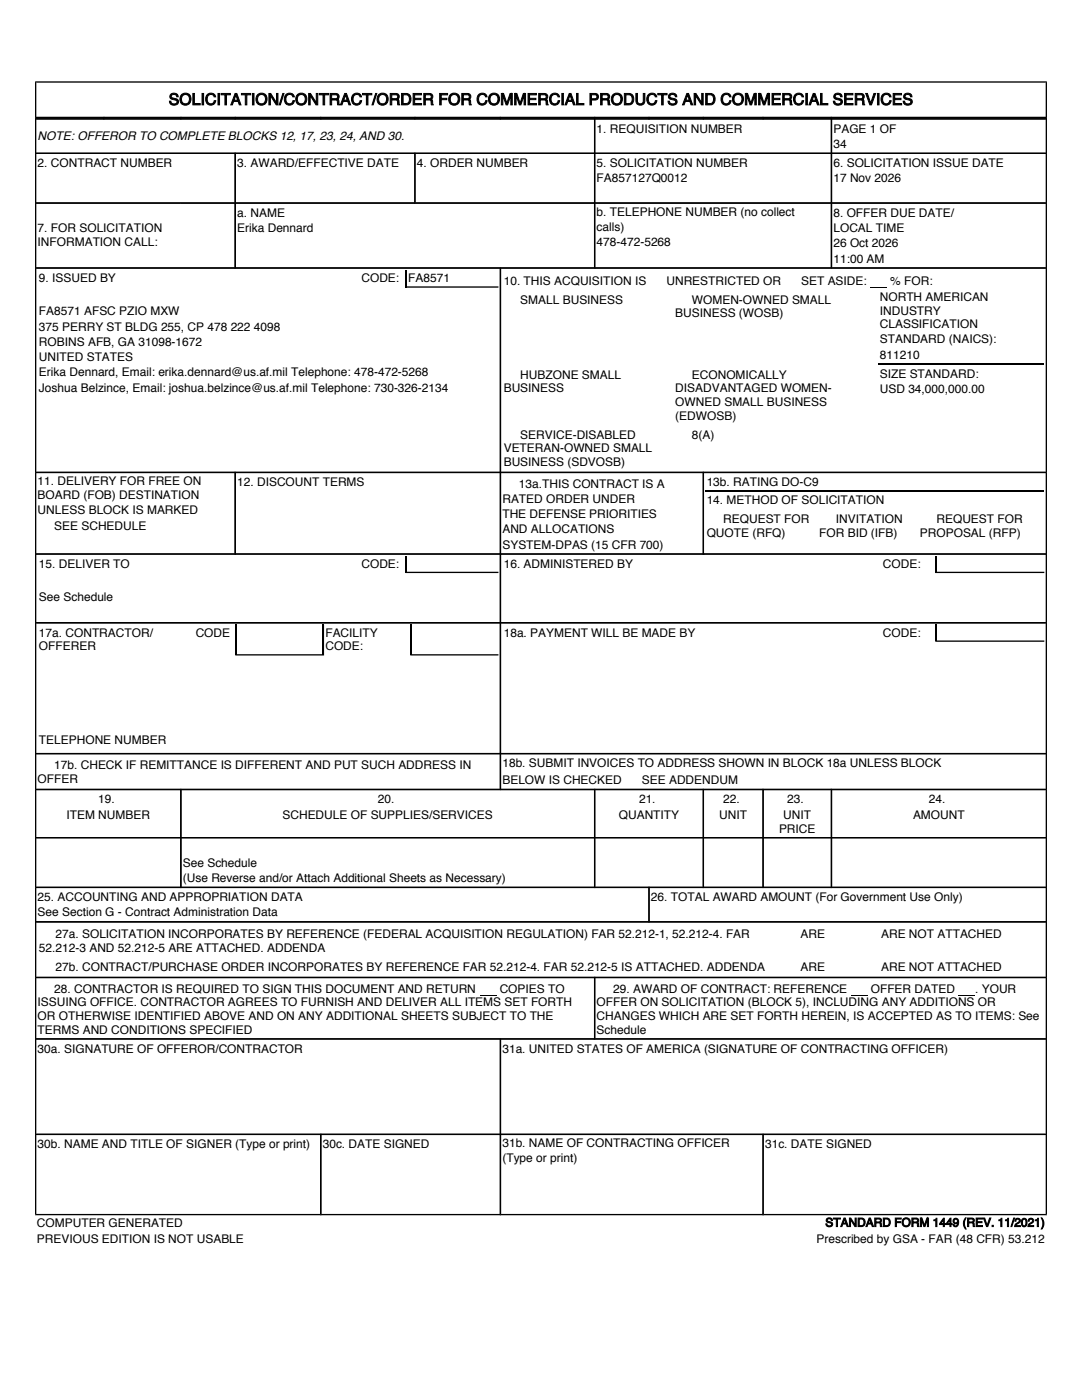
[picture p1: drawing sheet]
<svg xmlns="http://www.w3.org/2000/svg" width="216mm" height="279mm" viewBox="0 0 216 279" stroke-linecap="round" stroke-linejoin="round" font-family="sans-serif">
<defs><g id="words">
<text font-size="3.2" x="33.7" y="20.9">SOLICITATION/CONTRACT/ORDER FOR COMMERCIAL PRODUCTS AND COMMERCIAL SERVICES</text>
<g font-size="2.4">
<text x="7.5" y="27.9">NOTE: OFFEROR TO COMPLETE BLOCKS 12, 17, 23, 24, AND 30.</text>
<text x="119" y="26.5">1. REQUISITION NUMBER</text>
<text x="166.3" y="26.5">PAGE 1 OF</text>
<text x="166.3" y="29.5">34</text>
<text x="7.5" y="33.4">2. CONTRACT NUMBER</text>
<text x="47.3" y="33.4">3. AWARD/EFFECTIVE DATE</text>
<text x="83.2" y="33.4">4. ORDER NUMBER</text>
<text x="119" y="33.4">5. SOLICITATION NUMBER</text>
<text x="166.3" y="33.4">6. SOLICITATION ISSUE DATE</text>
<text x="119" y="36.4">FA857127Q0012</text>
<text x="166.3" y="36.4">17 Nov 2026</text>
<text x="7.5" y="46.4">7. FOR SOLICITATION</text>
<text x="47.3" y="43.3">a. NAME</text>
<text x="47.3" y="46.3">Erika Dennard</text>
<text x="119" y="43">b. TELEPHONE NUMBER (no collect</text>
<text x="119" y="46">calls)</text>
<text x="166.3" y="43.3">8. OFFER DUE DATE/</text>
<text x="166.3" y="46.3">LOCAL TIME</text>
<text x="7.5" y="49.1">INFORMATION CALL:</text>
<text x="119" y="49.1">478-472-5268</text>
<text x="166.3" y="49.4">26 Oct 2026</text>
<text x="166.3" y="52.4">11:00 AM</text>
<text x="7.8" y="56.3">9. ISSUED BY</text>
<text x="72.1" y="56.3">CODE:</text>
<text x="81.5" y="56.3">FA8571</text>
<text x="100.5" y="56.8">10. THIS ACQUISITION IS</text>
<text x="133" y="56.8">UNRESTRICTED OR</text>
<text x="159.9" y="56.8">SET ASIDE:</text>
<text x="177.6" y="56.8">% FOR:</text>
<text x="7.8" y="63">FA8571 AFSC PZIO MXW</text>
<text x="103.8" y="60.6">SMALL BUSINESS</text>
<text x="134.8" y="63.3">BUSINESS (WOSB)</text>
<text x="138.1" y="60.6">WOMEN-OWNED SMALL</text>
<text x="175.6" y="60.1">NORTH AMERICAN</text>
<text x="175.6" y="62.8">INDUSTRY</text>
<text x="175.6" y="65.5">CLASSIFICATION</text>
<text x="7.8" y="66">375 PERRY ST BLDG 255, CP 478 222 4098</text>
<text x="7.8" y="69">ROBINS AFB, GA 31098-1672</text>
<text x="175.6" y="68.5">STANDARD (NAICS):</text>
<text x="175.6" y="71.6">811210</text>
<text x="7.8" y="72.1">UNITED STATES</text>
<text x="7.8" y="75.1">Erika Dennard, Email: erika.dennard@us.af.mil Telephone: 478-472-5268</text>
<text x="103.8" y="75.5">HUBZONE SMALL</text>
<text x="138.1" y="75.5">ECONOMICALLY</text>
<text x="175.6" y="75.4">SIZE STANDARD:</text>
<text x="7.8" y="78.2">Joshua Belzince, Email: joshua.belzince@us.af.mil Telephone: 730-326-2134</text>
<text x="100.5" y="78.3">BUSINESS</text>
<text x="134.8" y="78.3">DISADVANTAGED WOMEN-</text>
<text x="134.8" y="81">OWNED SMALL BUSINESS</text>
<text x="134.8" y="83.8">(EDWOSB)</text>
<text x="175.6" y="78.4">USD 34,000,000.00</text>
<text x="103.8" y="87.5">SERVICE-DISABLED</text>
<text x="138.1" y="87.5">8(A)</text>
<text x="100.5" y="90.3">VETERAN-OWNED SMALL</text>
<text x="100.5" y="93">BUSINESS (SDVOSB)</text>
<text x="7.5" y="96.8">11. DELIVERY FOR FREE ON</text>
<text x="7.5" y="99.5">BOARD (FOB) DESTINATION</text>
<text x="47.3" y="97">12. DISCOUNT TERMS</text>
<text x="100.3" y="100.4">RATED ORDER UNDER</text>
<text x="103.6" y="97.3">13a.THIS CONTRACT IS A</text>
<text x="141" y="97.1">13b. RATING DO-C9</text>
<text x="141" y="100.6">14. METHOD OF SOLICITATION</text>
<text x="7.5" y="102.5">UNLESS BLOCK IS MARKED</text>
<text x="10.8" y="105.8">SEE SCHEDULE</text>
<text x="100.3" y="103.4">THE DEFENSE PRIORITIES</text>
<text x="100.3" y="106.5">AND ALLOCATIONS</text>
<text x="141" y="107.1">QUOTE (RFQ)</text>
<text x="144.3" y="104.4">REQUEST FOR</text>
<text x="163.5" y="107.1">FOR BID (IFB)</text>
<text x="166.8" y="104.4">INVITATION</text>
<text x="183.6" y="107.1">PROPOSAL (RFP)</text>
<text x="186.9" y="104.4">REQUEST FOR</text>
<text x="7.8" y="113.4">15. DELIVER TO</text>
<text x="72.1" y="113.4">CODE:</text>
<text x="100.3" y="109.5">SYSTEM-DPAS (15 CFR 700)</text>
<text x="100.5" y="113.4">16. ADMINISTERED BY</text>
<text x="176.2" y="113.4">CODE:</text>
<text x="7.8" y="119.9">See Schedule</text>
<text x="7.8" y="127.1">17a. CONTRACTOR/</text>
<text x="7.8" y="129.8">OFFERER</text>
<text x="39.1" y="127.1">CODE</text>
<text x="64.9" y="127.1">FACILITY</text>
<text x="64.9" y="129.8">CODE:</text>
<text x="100.5" y="127.1">18a. PAYMENT WILL BE MADE BY</text>
<text x="176.2" y="127.1">CODE:</text>
<text x="7.8" y="148.5">TELEPHONE NUMBER</text>
<text x="10.8" y="153.4">17b. CHECK IF REMITTANCE IS DIFFERENT AND PUT SUCH ADDRESS IN</text>
<text x="100.3" y="153.2">18b. SUBMIT INVOICES TO ADDRESS SHOWN IN BLOCK 18a UNLESS BLOCK</text>
<text x="7.5" y="156.2">OFFER</text>
<text x="19.6" y="160.3">19.</text>
<text x="75.4" y="160.3">20.</text>
<text x="100.3" y="156.5">BELOW IS CHECKED</text>
<text x="127.5" y="160.3">21.</text>
<text x="128.1" y="156.5">SEE ADDENDUM</text>
<text x="144.3" y="160.3">22.</text>
<text x="157.1" y="160.3">23.</text>
<text x="185.4" y="160.3">24.</text>
<text x="13.3" y="163.4">ITEM NUMBER</text>
<text x="56.4" y="163.4">SCHEDULE OF SUPPLIES/SERVICES</text>
<text x="123.5" y="163.4">QUANTITY</text>
<text x="143.5" y="163.4">UNIT</text>
<text x="155.4" y="166.2">PRICE</text>
<text x="156.3" y="163.4">UNIT</text>
<text x="182.2" y="163.4">AMOUNT</text>
<text x="36.5" y="173">See Schedule</text>
<text x="7.5" y="179.9">25. ACCOUNTING AND APPROPRIATION DATA</text>
<text x="36.5" y="176">(Use Reverse and/or Attach Additional Sheets as Necessary)</text>
<text x="129.9" y="179.9">26. TOTAL AWARD AMOUNT (For Government Use Only)</text>
<text x="7.5" y="182.9">See Section G - Contract Administration Data</text>
<text x="7.8" y="190">52.212-3 AND 52.212-5 ARE ATTACHED. ADDENDA</text>
<text x="11.1" y="187.3">27a. SOLICITATION INCORPORATES BY REFERENCE (FEDERAL ACQUISITION REGULATION) FAR 52.212-1, 52.212-4. FAR</text>
<text x="159.8" y="187.3">ARE</text>
<text x="175.8" y="187.3">ARE NOT ATTACHED</text>
<text x="11.1" y="193.8">27b. CONTRACT/PURCHASE ORDER INCORPORATES BY REFERENCE FAR 52.212-4. FAR 52.212-5 IS ATTACHED. ADDENDA</text>
<text x="159.8" y="193.8">ARE</text>
<text x="175.8" y="193.8">ARE NOT ATTACHED</text>
<text x="7.5" y="200.9">ISSUING OFFICE. CONTRACTOR AGREES TO FURNISH AND DELIVER ALL ITEMS SET FORTH</text>
<text x="7.5" y="203.6">OR OTHERWISE IDENTIFIED ABOVE AND ON ANY ADDITIONAL SHEETS SUBJECT TO THE</text>
<text x="10.8" y="198.1">28. CONTRACTOR IS REQUIRED TO SIGN THIS DOCUMENT AND RETURN</text>
<text x="99.7" y="198.1">COPIES TO</text>
<text x="119" y="200.9">OFFER ON SOLICITATION (BLOCK 5), INCLUDING ANY ADDITIONS OR</text>
<text x="119" y="203.6">CHANGES WHICH ARE SET FORTH HEREIN, IS ACCEPTED AS TO ITEMS: See</text>
<text x="122.4" y="198.1">29. AWARD OF CONTRACT: REFERENCE</text>
<text x="173.8" y="198.1">OFFER DATED</text>
<text x="194.6" y="198.1">. YOUR</text>
<text x="7.5" y="206.3">TERMS AND CONDITIONS SPECIFIED</text>
<text x="119" y="206.3">Schedule</text>
<text x="7.5" y="210.1">30a. SIGNATURE OF OFFEROR/CONTRACTOR</text>
<text x="100.3" y="210.1">31a. UNITED STATES OF AMERICA (SIGNATURE OF CONTRACTING OFFICER)</text>
<text x="7.5" y="229.2">30b. NAME AND TITLE OF SIGNER (Type or print)</text>
<text x="64.4" y="229.2">30c. DATE SIGNED</text>
<text x="100.3" y="228.9">31b. NAME OF CONTRACTING OFFICER</text>
<text x="100.3" y="231.9">(Type or print)</text>
<text x="152.7" y="229.2">31c. DATE SIGNED</text>
<text x="7.4" y="244.8">COMPUTER GENERATED</text>
<text x="164.7" y="244.8">STANDARD FORM 1449 (REV. 11/2021)</text>
<text x="7.4" y="248.1">PREVIOUS EDITION IS NOT USABLE</text>
<text x="162.9" y="248.1">Prescribed by GSA - FAR (48 CFR) 53.212</text>
</g>
</g></defs>
<g fill="none" stroke="#000" stroke-width=".26">
<path d="M7 16.4h201.9M7.1 16.2v226.3M208.8 16.2v226.3M7 23.5h201.9M7 23.7h201.9M7 30.6h201.9M46.9 30.5v23.1M82.8 30.5v10.2M118.7 23.6v30M165.9 23.6v30M7 40.5h201.9M7 53.5h201.9"/>
<path d="M80.9 57.3h18.6M81.1 53.9v3.5M99.9 53.4v104.3M175.3 72.6h33.1M7 94.3h201.9M46.9 94.2v16.5M140.3 94.2v16.5M140.7 98.1h67.7M7 110.6h201.9M80.9 114.2h18.6M81.1 111v3.4M186.6 114.2h21.8"/>
<path d="M186.7 111v3.4M7 124.3h201.9M46.9 130.7h17.8M47.1 124.7v6.1M64.5 124.7v6.1M81.9 130.7h17.6M82 124.7v6.1M186.6 128h21.8M186.7 124.7v3.4M7 150.4h201.9M7 157.6h201.9M36.1 157.4v19.8"/>
<path d="M118.7 157.4v19.8M140.3 157.4v19.8M152.3 157.4v19.8M165.9 157.4v19.8M7 167.2h201.9M7 177.1h201.9M129.5 177v7.1M7 184h201.9M7 195.1h201.9M118.7 194.9v12.6M7 207.3h201.9M99.9 207.2v35.3"/>
<path d="M7 226.4h201.9M64 226.3v16.2M152.3 226.3v16.2M7 242.4h201.9"/>
</g>
<g fill="#000">
<path d="M7 23.3l.2 .3-.2 .3zM20.6 23.3l.3 .3-.3 .3zM20.9 23.3v.6l-.3-.3zM36 23.3l.2 .3-.2 .3zM36.2 23.3v.6l-.2-.3zM46.8 23.3l.3 .3-.3 .3zM47.1 23.3v.6l-.3-.3zM63.9 23.3l.2 .3-.2 .3zM64.1 23.3v.6l-.2-.3zM82.7 23.3l.2 .3-.2 .3zM82.9 23.3v.6l-.2-.3zM99.7 23.3l.3 .3-.3 .3z"/>
<path d="M100 23.3v.6l-.3-.3zM118.5 23.3l.3 .3-.3 .3zM118.8 23.3v.6l-.3-.3zM129.4 23.3l.2 .3-.2 .3zM129.6 23.3v.6l-.2-.3zM140.2 23.3l.3 .3-.3 .3zM140.5 23.3v.6l-.3-.3zM152.1 23.3l.3 .3-.3 .3zM152.4 23.3v.6l-.3-.3zM165.8 23.3l.2 .3-.2 .3zM166 23.3v.6l-.2-.3zM208.9 23.3v.6l-.2-.3z"/>
</g>
<path d="M173.7 57.4h3.3M95.7 198.7h3.3M169.8 198.7h3.3M191.3 198.7h3.3" fill="none" stroke="#000" stroke-width=".2"/>
<use href="#words"/>
</svg>
